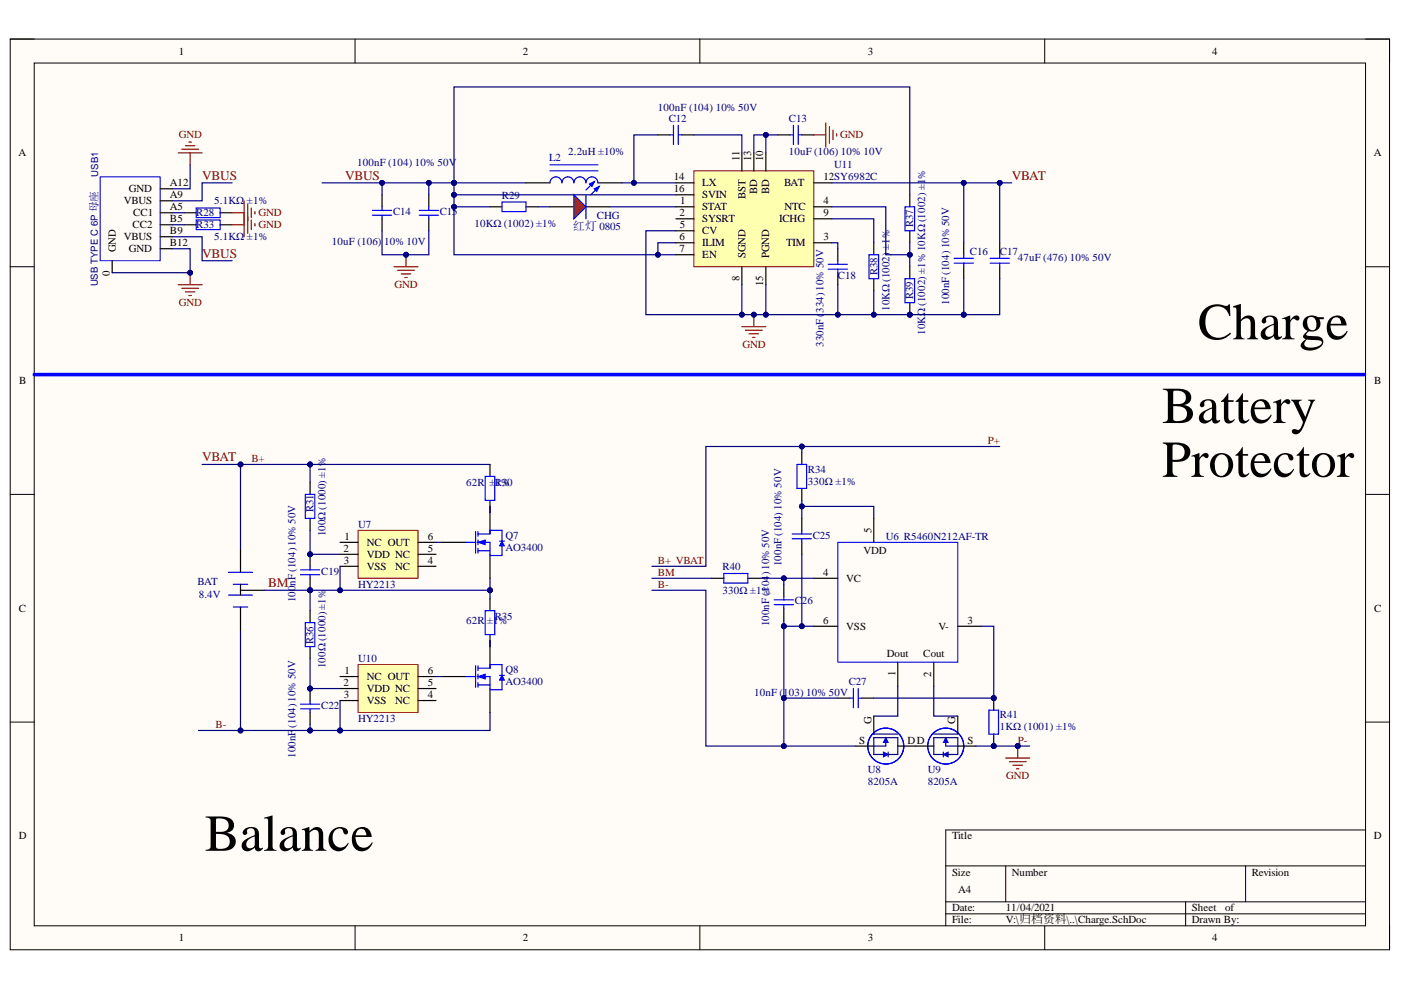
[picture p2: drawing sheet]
<svg xmlns="http://www.w3.org/2000/svg" width="297mm" height="210mm" viewBox="0 0 297 210" stroke-linecap="round" stroke-linejoin="round" font-family="sans-serif">
<defs><g id="words">
<g font-size="11">
<text x="254" y="71.9">Charge</text>
<text x="246.3" y="89.7">Battery</text>
<text x="246.3" y="101.1">Protector</text>
<text x="43.4" y="180.4">Balance</text>
</g>
<g font-size="2.8" fill="#800000">
<text x="42.9" y="38.1">VBUS</text>
<text x="73.2" y="38.1">VBUS</text>
<text x="214.5" y="38.1">VBAT</text>
<text x="42.9" y="54.6">VBUS</text>
<text x="42.9" y="97.8">VBAT</text>
<text x="56.8" y="124.5">BM</text>
</g>
<text font-size="2.5" fill="#000080" x="121.5" y="48.8">红灯 0805</text>
<g font-size="2.3">
<text x="37.9" y="11.6">1</text>
<text x="110.8" y="11.6">2</text>
<text x="184" y="11.6">3</text>
<text x="257" y="11.6">4</text>
<text x="3.9" y="33.1">A</text>
<text x="156.8" y="34.2" transform="rotate(-90 156.8 34.2)">11</text>
<text x="159.3" y="34.2" transform="rotate(-90 159.3 34.2)">13</text>
<text x="161.8" y="34.2" transform="rotate(-90 161.8 34.2)">10</text>
<text x="291.3" y="33.1">A</text>
<text x="27.3" y="40.8">GND</text>
<text x="36" y="39.5">A12</text>
<text x="142.9" y="38.2">14</text>
<text x="142.9" y="40.8">16</text>
<text x="148.9" y="39.5">LX</text>
<text x="160.6" y="41.1" transform="rotate(-90 160.6 41.1)">BD</text>
<text x="163.1" y="41.1" transform="rotate(-90 163.1 41.1)">BD</text>
<text x="166.2" y="39.5">BAT</text>
<text x="174.6" y="38.2">12SY6982C</text>
<text x="26.2" y="43.3">VBUS</text>
<text x="28.3" y="45.8">CC1</text>
<text x="36" y="47.1">B5</text>
<text x="36" y="42">A9</text>
<text x="36" y="44.6">A5</text>
<text x="144.1" y="45.8">2</text>
<text x="144.2" y="43.3">1</text>
<text x="148.9" y="44.6">STAT</text>
<text x="148.9" y="47.1">SYSRT</text>
<text x="148.9" y="42">SVIN</text>
<text x="158" y="42.2" transform="rotate(-90 158 42.2)">BST</text>
<text x="165.2" y="47.1">ICHG</text>
<text x="166.3" y="44.6">NTC</text>
<text x="174.6" y="43.3">4</text>
<text x="174.6" y="45.8">9</text>
<text x="24.5" y="53.5" transform="rotate(-90 24.5 53.5)">GND</text>
<text x="26.2" y="51">VBUS</text>
<text x="27.3" y="53.5">GND</text>
<text x="28.1" y="48.4">CC2</text>
<text x="36" y="49.7">B9</text>
<text x="36" y="52.2">B12</text>
<text x="144.1" y="51">6</text>
<text x="144.1" y="53.5">7</text>
<text x="144.2" y="48.4">5</text>
<text x="148.9" y="49.7">CV</text>
<text x="148.9" y="52.2">ILIM</text>
<text x="166.7" y="52.2">TIM</text>
<text x="174.6" y="51">3</text>
<text x="23.3" y="58.4" transform="rotate(-90 23.3 58.4)">0</text>
<text x="148.9" y="54.8">EN</text>
<text x="156.8" y="59.6" transform="rotate(-90 156.8 59.6)">8</text>
<text x="158" y="54.8" transform="rotate(-90 158 54.8)">SGND</text>
<text x="163.1" y="54.8" transform="rotate(-90 163.1 54.8)">PGND</text>
<text x="161.8" y="60.7" transform="rotate(-90 161.8 60.7)">15</text>
<text x="4.1" y="81.4">B</text>
<text x="291.4" y="81.4">B</text>
<text x="184.8" y="112.9" transform="rotate(-90 184.8 112.9)">5</text>
<text x="72.8" y="117">2</text>
<text x="72.9" y="119.5">3</text>
<text x="73" y="114.5">1</text>
<text x="77.7" y="115.7">NC OUT</text>
<text x="77.7" y="118.3">VDD NC</text>
<text x="90.7" y="119.5">4</text>
<text x="90.7" y="117">5</text>
<text x="90.7" y="114.5">6</text>
<text x="183.1" y="117.5">VDD</text>
<text x="77.7" y="120.8">VSS</text>
<text x="83.8" y="120.8">NC</text>
<text x="174.5" y="122.1">4</text>
<text x="179.4" y="123.3">VC</text>
<text x="4" y="129.7">C</text>
<text x="291.4" y="129.7">C</text>
<text x="174.5" y="132.2">6</text>
<text x="179.4" y="133.5">VSS</text>
<text x="199" y="133.5">V-</text>
<text x="205.1" y="132.2">3</text>
<text x="73" y="142.9">1</text>
<text x="90.7" y="142.9">6</text>
<text x="188.1" y="139.4">Dout</text>
<text x="189.8" y="143.3" transform="rotate(-90 189.8 143.3)">1</text>
<text x="195.8" y="139.4">Cout</text>
<text x="197.4" y="143.5" transform="rotate(-90 197.4 143.5)">2</text>
<text x="72.8" y="145.5">2</text>
<text x="72.9" y="148">3</text>
<text x="77.7" y="144.2">NC OUT</text>
<text x="77.7" y="146.7">VDD NC</text>
<text x="77.7" y="149.3">VSS</text>
<text x="83.8" y="149.3">NC</text>
<text x="90.7" y="148">4</text>
<text x="90.7" y="145.5">5</text>
<text x="184.8" y="153.6" transform="rotate(-90 184.8 153.6)">G</text>
<text x="202.5" y="153.6" transform="rotate(-90 202.5 153.6)">G</text>
<text x="182.1" y="157.7">S</text>
<text x="192.4" y="157.7">DD</text>
<text x="205.1" y="157.7">S</text>
<text x="4" y="177.9">D</text>
<text x="201.8" y="177.9">Title</text>
<text x="291.3" y="177.9">D</text>
<text x="201.8" y="185.6">Size</text>
<text x="214.5" y="185.6">Number</text>
<text x="265.4" y="185.6">Revision</text>
<text x="203.1" y="189.4">A4</text>
<text x="201.8" y="193.2">Date:</text>
<text x="201.8" y="195.8">File:</text>
<text x="213.3" y="193.2">11/04/2021</text>
<text x="213.3" y="195.8">V:\归档资料\..\Charge.SchDoc</text>
<text x="252.7" y="193.2">Sheet</text>
<text x="252.7" y="195.8">Drawn By:</text>
<text x="259.7" y="193.2">of</text>
<text x="37.9" y="199.6">1</text>
<text x="110.8" y="199.6">2</text>
<text x="184" y="199.6">3</text>
<text x="257" y="199.6">4</text>
</g>
<g font-size="2.3" fill="#000080">
<text x="139.5" y="23.5">100nF (104) 10% 50V</text>
<text x="141.8" y="25.8">C12</text>
<text x="167.2" y="25.8">C13</text>
<text x="75.7" y="35.2">100nF (104) 10% 50V</text>
<text x="116.4" y="34.2">L2</text>
<text x="120.5" y="32.9">2.2uH ±10%</text>
<text x="167.2" y="32.9">10uF (106) 10% 10V</text>
<text x="176.9" y="35.7">U11</text>
<text x="41.6" y="45.8">R28</text>
<text x="45.4" y="43.3">5.1KΩ</text>
<text x="52.4" y="43.3">±1%</text>
<text x="83.3" y="45.6">C14</text>
<text x="93.2" y="45.6">C15</text>
<text x="106.4" y="42.3">R29</text>
<text x="126.6" y="46.3">CHG</text>
<text x="41.6" y="48.4">R33</text>
<text x="45.4" y="51">5.1KΩ ±1%</text>
<text x="70.4" y="52">10uF (106)</text>
<text x="81.4" y="52">10% 10V</text>
<text x="100.6" y="48.1">10KΩ (1002) ±1%</text>
<text x="188.6" y="53" transform="rotate(-90 188.6 53)">±1%</text>
<text x="193.6" y="48.2" transform="rotate(-90 193.6 48.2)">R37</text>
<text x="177.7" y="59.1">C18</text>
<text x="186" y="58.3" transform="rotate(-90 186 58.3)">R38</text>
<text x="205.7" y="54">C16</text>
<text x="212" y="54">C17</text>
<text x="215.8" y="55.3">47uF (476) 10% 50V</text>
<text x="188.6" y="65.9" transform="rotate(-90 188.6 65.9)">10KΩ (1002)</text>
<text x="193.6" y="63.4" transform="rotate(-90 193.6 63.4)">R39</text>
<text x="201.3" y="64.7" transform="rotate(-90 201.3 64.7)">100nF (104) 10%50V</text>
<text x="174.6" y="66.4" transform="rotate(-90 174.6 66.4)">334) 10% 50V</text>
<text x="196.2" y="71" transform="rotate(-90 196.2 71)">10KΩ (1002) ±1% 10KΩ (1002) ±1%</text>
<text x="174.6" y="73.5" transform="rotate(-90 174.6 73.5)">330nF (</text>
<text x="171.3" y="100.3">R34</text>
<text x="98.8" y="103">62R</text>
<text x="103.8" y="103">±</text>
<text x="104.9" y="103">R30</text>
<text x="105.1" y="103">1%</text>
<text x="171.3" y="102.8">330Ω ±1%</text>
<text x="66.5" y="108.6" transform="rotate(-90 66.5 108.6)">R31</text>
<text x="69" y="113.7" transform="rotate(-90 69 113.7)">100Ω (1000) ±1%</text>
<text x="76" y="111.9">U7</text>
<text x="107.2" y="114.2">Q7</text>
<text x="107.2" y="116.7">AO3400</text>
<text x="172.3" y="114.2">C25</text>
<text x="187.8" y="114.5">U6 R5460N212AF-TR</text>
<text x="41.9" y="124.1">BAT</text>
<text x="68.1" y="121.8">C19</text>
<text x="76" y="124.6">HY2213</text>
<text x="153.2" y="120.8">R40</text>
<text x="153.2" y="125.9">330Ω ±1%</text>
<text x="163.1" y="122" transform="rotate(-90 163.1 122)">) 10%50V</text>
<text x="165.7" y="120" transform="rotate(-90 165.7 120)">100nF (104) 10% 50V</text>
<text x="42.1" y="126.9">8.4V</text>
<text x="62.7" y="127.7" transform="rotate(-90 62.7 127.7)">100nF (104) 10%50V</text>
<text x="104.9" y="131.4">R35</text>
<text x="168.5" y="128.2">C26</text>
<text x="66.5" y="136.6" transform="rotate(-90 66.5 136.6)">R36</text>
<text x="98.8" y="132.2">62R</text>
<text x="103.3" y="132.2">±1%</text>
<text x="163.1" y="132.8" transform="rotate(-90 163.1 132.8)">100nF (104</text>
<text x="69" y="141.7" transform="rotate(-90 69 141.7)">100Ω (1000) ±1%</text>
<text x="76" y="140.4">U10</text>
<text x="107.2" y="142.7">Q8</text>
<text x="107.2" y="145.2">AO3400</text>
<text x="159.9" y="147.5">10nF (103) 10% 50V</text>
<text x="179.9" y="145.2">C27</text>
<text x="62.7" y="154.3" transform="rotate(-90 62.7 154.3)">(104) 10% 50V</text>
<text x="68.1" y="150.3">C22</text>
<text x="76" y="153.1">HY2213</text>
<text x="212" y="152.3">R41</text>
<text x="212" y="154.9">1KΩ (1001) ±1%</text>
<text x="62.7" y="160.7" transform="rotate(-90 62.7 160.7)">100nF</text>
<text x="184" y="164">U8</text>
<text x="184" y="166.5">8205A</text>
<text x="196.7" y="164">U9</text>
<text x="196.7" y="166.5">8205A</text>
</g>
<g font-size="2.3" fill="#800000">
<text x="37.9" y="29.3">GND</text>
<text x="178.2" y="29.3">GND</text>
<text x="54.8" y="45.8">GND</text>
<text x="54.8" y="48.4">GND</text>
<text x="37.9" y="64.9">GND</text>
<text x="83.7" y="61.1">GND</text>
<text x="157.4" y="73.8">GND</text>
<text x="209.5" y="94.2">P+</text>
<text x="53.3" y="98">B+</text>
<text x="139.5" y="119.5">B+ VBAT</text>
<text x="139.5" y="122.1">BM</text>
<text x="139.5" y="124.6">B-</text>
<text x="45.7" y="154.4">B-</text>
<text x="215.8" y="157.7">P-</text>
<text x="213.4" y="165.3">GND</text>
</g>
<g font-size="2.1" fill="#000080">
<text x="20.8" y="37.5" transform="rotate(-90 20.8 37.5)">USB1</text>
<text x="20.7" y="60.7" transform="rotate(-90 20.7 60.7)">USB TYPE C 6P 母座</text>
</g>
</g></defs>
<path d="M2.2 8.3h292.4v193.1h-292.4z" fill-rule="evenodd" fill="#fffcf8"/>
<path d="M2.2 8.3h292.4v193.1h-292.4z" fill="none" stroke="#000" stroke-width=".21"/>
<path d="M7.3 13.4h282.2v182.9h-282.2z" fill-rule="evenodd" fill="#fffcf8"/>
<g fill="none" stroke="#000" stroke-width=".21">
<path d="M2.2 8.3h5.1M7.3 13.4h282.2v182.9h-282.2zM75.3 8.3v5.1M148.4 8.3v5.1M221.5 8.3v5.1M289.5 8.3h5.1v5.1M2.2 56.6h5.1M289.5 56.6h5.1M2.2 104.8h5.1M289.5 104.8h5.1M2.2 153.1h5.1M289.5 153.1h5.1"/>
<path d="M289.5 176h-89v20.3M75.3 196.3v5.1M148.4 196.3v5.1M200.5 183.6h89M200.5 191.2h89M200.5 193.8h89M213.2 183.6v7.6M221.5 196.3v5.1M251.4 191.2v5.1M264.1 183.6v7.6M294.6 196.3v5.1"/>
</g>
<path d="M75.9 112.4h12.7v10.2h-12.7z" fill-rule="evenodd" fill="#ffffb0"/>
<path d="M75.9 112.4h12.7v10.2h-12.7z" fill="none" stroke="#800000" stroke-width=".21"/>
<path d="M72.1 115h3.8M72.1 117.5h3.8M88.6 115h3.8M88.6 117.5h3.8M93.7 115h5.1M103.9 107.4v5M103.9 117.5v5.1M72.1 120.1h3.8M88.6 120.1h3.8" fill="none" stroke="#000" stroke-width=".25"/>
<path d="M98.8 115h2M100.8 112.7v4.6M101.3 113.2h2.6M101.3 115h2.6v2.5M101.3 116.8h2.6M101.3 112.7v1M101.3 114.5v1M101.3 116.3v1" fill="none" stroke="#00f" stroke-width=".25"/>
<path d="M101.3 115l1.6-.5v1z" fill="#00f"/>
<path d="M101.3 115l1.6-.5v1z" fill="none" stroke="#00f" stroke-width=".21"/>
<path d="M103.9 112.4v.8" fill="none" stroke="#00f" stroke-width=".25"/>
<path d="M106.4 114.7l.5 1.1h-1z" fill="#00f"/>
<path d="M106.4 114.7l.5 1.1h-1z" fill="none" stroke="#00f" stroke-width=".21"/>
<path d="M102.9 101h2v5.1h-2zM103.9 112.4h2.5v2.3M105.9 114.7h1M106.4 115.8v2h-2.5" fill="none" stroke="#00f" stroke-width=".25"/>
<path d="M103.9 98.5v2.5M103.9 106.1v2.5" fill="none" stroke="#000" stroke-width=".25"/>
<circle cx="65.7" cy="125.2" r=".51" fill="#000080"/>
<circle cx="65.7" cy="125.2" r=".51" fill="none" stroke="#000080" stroke-width=".21"/>
<circle cx="65.7" cy="117.5" r=".51" fill="#000080"/>
<circle cx="65.7" cy="117.5" r=".51" fill="none" stroke="#000080" stroke-width=".21"/>
<path d="M65.7 122.6v2.6" fill="none" stroke="#000" stroke-width=".25"/>
<circle cx="65.7" cy="125.2" r=".51" fill="#000080"/>
<circle cx="65.7" cy="125.2" r=".51" fill="none" stroke="#000080" stroke-width=".21"/>
<path d="M65.7 117.5v2.6" fill="none" stroke="#000" stroke-width=".25"/>
<circle cx="65.7" cy="117.5" r=".51" fill="#000080"/>
<circle cx="65.7" cy="117.5" r=".51" fill="none" stroke="#000080" stroke-width=".21"/>
<path d="M64.7 104.8h2.1v5.1h-2.1zM63.7 120.8h4.1M63.7 121.9h4.1M65.7 120.1v.7M65.7 121.9v.7" fill="none" stroke="#00f" stroke-width=".25"/>
<path d="M65.7 102.3v2.5M65.7 109.9v2.5" fill="none" stroke="#000" stroke-width=".25"/>
<path d="M75.9 140.9h12.7v10.2h-12.7z" fill-rule="evenodd" fill="#ffffb0"/>
<path d="M75.9 140.9h12.7v10.2h-12.7z" fill="none" stroke="#800000" stroke-width=".21"/>
<path d="M103.9 135.8v5.1M72.1 143.4h3.8M72.1 146h3.8M72.1 148.5h3.8M88.6 143.4h3.8M88.6 146h3.8M88.6 148.5h3.8M93.7 143.4h5.1M103.9 146v5.1" fill="none" stroke="#000" stroke-width=".25"/>
<path d="M98.8 143.4h2M100.8 141.2v4.5M101.3 141.7h2.6M101.3 143.4h2.6v2.6M101.3 145.2h2.6M101.3 141.2v1M101.3 142.9v1.1M101.3 144.7v1" fill="none" stroke="#00f" stroke-width=".25"/>
<path d="M101.3 143.4l1.6-.5v1.1z" fill="#00f"/>
<path d="M101.3 143.4l1.6-.5v1.1z" fill="none" stroke="#00f" stroke-width=".21"/>
<path d="M103.9 140.9v.8" fill="none" stroke="#00f" stroke-width=".25"/>
<path d="M106.4 143.2l.5 1h-1z" fill="#00f"/>
<path d="M106.4 143.2l.5 1h-1z" fill="none" stroke="#00f" stroke-width=".21"/>
<path d="M102.9 129.5h2v5.1h-2zM103.9 140.9h2.5v2.3M105.9 143.2h1M106.4 144.2v2h-2.5" fill="none" stroke="#00f" stroke-width=".25"/>
<path d="M103.9 126.9v2.6M103.9 134.6v2.5" fill="none" stroke="#000" stroke-width=".25"/>
<circle cx="65.7" cy="146" r=".51" fill="#000080"/>
<circle cx="65.7" cy="146" r=".51" fill="none" stroke="#000080" stroke-width=".21"/>
<path d="M65.7 146v2.5M65.7 151.1v2.5" fill="none" stroke="#000" stroke-width=".25"/>
<circle cx="65.7" cy="146" r=".51" fill="#000080"/>
<circle cx="65.7" cy="146" r=".51" fill="none" stroke="#000080" stroke-width=".21"/>
<path d="M48.5 121.3h5M48.5 126.2h5M49.5 123.9h3M49.5 128.7h3M64.7 132h2.1v5.1h-2.1zM63.7 149.3h4.1M63.7 150.3h4.1M65.7 148.5v.8M65.7 150.3v.8" fill="none" stroke="#00f" stroke-width=".25"/>
<path d="M51 116.3v5M51 123.9v2.3M51 128.7v5.1M51 125.2h5.1M65.7 129.5v2.5M65.7 137.1v2.5" fill="none" stroke="#000" stroke-width=".25"/>
<path d="M147.1 36.2h25.4v20.4h-25.4z" fill-rule="evenodd" fill="#ffffb0"/>
<path d="M147.1 36.2h25.4v20.4h-25.4z" fill="none" stroke="#800000" stroke-width=".21"/>
<g fill="none" stroke="#000" stroke-width=".25">
<path d="M111.5 38.8h5.1M126.8 38.8h5.1M143.3 38.8h3.8M157.3 32.4v3.8M159.8 32.4v3.8M162.4 32.4v3.8M172.5 38.8h3.9M103.9 43.8h2.5M111.5 43.8h2.6M116.6 43.8h5.1M124.2 43.8h5.1M143.3 43.8h3.8"/>
<path d="M143.3 46.4h3.8M143.3 51.5h3.8M143.3 48.9h3.8M143.3 54h3.8M143.3 41.3h3.8M157.3 56.6v3.8M162.4 56.6v3.8M172.5 43.8h3.9M172.5 46.4h3.9M172.5 51.5h3.9"/>
</g>
<path d="M116.6 38.8a1.27 1.27 0 0 1 1.3-1.3 1.27 1.27 0 0 1 1.2 1.3 1.27 1.27 0 0 1 1.3-1.3 1.27 1.27 0 0 1 1.3 1.3 1.27 1.27 0 0 1 1.3-1.3 1.27 1.27 0 0 1 1.2 1.3 1.27 1.27 0 0 1 1.3-1.3 1.27 1.27 0 0 1 1.3 1.3M116.6 36.2h10.2M116.6 35h10.2M106.4 42.8h5.1v2.1h-5.1z" fill="none" stroke="#00f" stroke-width=".25"/>
<path d="M121.7 41.3l2.5 2.5-2.5 2.6z" fill="#f00"/>
<path d="M126 38.5l-1.8 1.8M127 39.5l-1.8 1.8M121.7 41.3l2.5 2.5-2.5 2.6z" fill="none" stroke="#00f" stroke-width=".25"/>
<path d="M126 40l1-.5-.5 1z" fill="#00f"/>
<path d="M126 40l1-.5-.5 1z" fill="none" stroke="#00f" stroke-width=".25"/>
<path d="M125 39l1-.5-.5 1z" fill="#00f"/>
<g fill="none" stroke="#00f" stroke-width=".25">
<path d="M125 39l1-.5-.5 1zM142 28.6h.8M142.8 26.6v4M143.8 26.6v4M143.8 28.6h.8M88.9 44.6h4.1M88.9 45.6h4.1M90.9 43.8v.8M90.9 45.6v.8M124.2 41.3v5.1M175.6 56h4.1M175.6 57.1h4.1"/>
<path d="M177.6 55.3v.7M177.6 57.1v.7M191.9 43.8h2v5.1h-2z"/>
</g>
<path d="M139.5 28.6h2.5M144.6 28.6h2.5M90.9 41.3v2.5M90.9 46.4v2.5M177.6 52.7v2.6M177.6 57.8v2.6M192.9 41.3v2.5M192.9 48.9v2.6" fill="none" stroke="#000" stroke-width=".25"/>
<circle cx="192.9" cy="66.7" r=".51" fill="#000080"/>
<circle cx="192.9" cy="66.7" r=".51" fill="none" stroke="#000080" stroke-width=".21"/>
<path d="M192.9 56.6v2.5M192.9 64.2v2.5" fill="none" stroke="#000" stroke-width=".25"/>
<circle cx="192.9" cy="66.7" r=".51" fill="#000080"/>
<circle cx="192.9" cy="66.7" r=".51" fill="none" stroke="#000080" stroke-width=".21"/>
<path d="M184.2 54h2.1v5.1h-2.1zM191.9 59.1h2v5.1h-2zM202.3 54.8h4.1M202.3 55.8h4.1M204.3 54v.8M204.3 55.8v.8M209.9 54.8h4.1M209.9 55.8h4.1M212 54v.8M212 55.8v.8" fill="none" stroke="#00f" stroke-width=".25"/>
<path d="M185.3 51.5v2.5M185.3 59.1v2.5M204.3 51.5v2.5M204.3 56.6v2.5M212 51.5v2.5M212 56.6v2.5" fill="none" stroke="#000" stroke-width=".25"/>
<path d="M157.3 69.3h5.1M158 70h3.6M158.8 70.8h2M159.6 71.5h.5M159.8 66.7v2.6" fill="none" stroke="#800000" stroke-width=".25"/>
<circle cx="159.8" cy="66.7" r=".51" fill="#000080"/>
<circle cx="159.8" cy="66.7" r=".51" fill="none" stroke="#000080" stroke-width=".21"/>
<path d="M83.5 56.6h5.1M84.3 57.3h3.6M85.1 58.1h2M85.8 58.8h.5M86.1 54v2.6" fill="none" stroke="#800000" stroke-width=".25"/>
<circle cx="86.1" cy="54" r=".51" fill="#000080"/>
<circle cx="86.1" cy="54" r=".51" fill="none" stroke="#000080" stroke-width=".21"/>
<g fill="none" stroke="#800000" stroke-width=".25">
<path d="M37.8 32.4h5.1M38.5 31.6h3.6M39.3 30.9h2M40.1 30.1h.5M40.3 32.4v2.6M172.5 28.6h2.6M175.1 26.1v5M175.9 26.8v3.6M176.6 27.6v2M177.4 28.3v.6M40.3 57.8v2.6M37.8 60.4h5.1"/>
<path d="M38.5 61.1h3.6M39.3 61.9h2M40.1 62.6h.5"/>
</g>
<path d="M164.9 28.6h2.6M170 28.6h2.5M81 41.3v2.5M81 46.4v2.5" fill="none" stroke="#000" stroke-width=".25"/>
<path d="M167.5 28.6h.7M168.2 26.6v4M169.2 26.6v4M169.2 28.6h.8M79 44.6h4M79 45.6h4M81 43.8v.8M81 45.6v.8" fill="none" stroke="#00f" stroke-width=".25"/>
<path d="M7.3 79.4h282" fill="none" stroke="#00f" stroke-width=".76"/>
<circle cx="40.3" cy="57.8" r=".51" fill="#000080"/>
<circle cx="40.3" cy="57.8" r=".51" fill="none" stroke="#000080" stroke-width=".21"/>
<path d="M39 45.1h2.6M39 47.7h2.6M46.7 45.1h2.5M46.7 47.7h2.5M170 95.9v2.6M170 103.6v2.5M170 109.9v2.5M170 115v2.5M150.9 122.6h2.6M158.6 122.6h2.5M166.2 123.9v2.5M166.2 129v2.5" fill="none" stroke="#000" stroke-width=".25"/>
<path d="M41.6 44.1h5.1v2h-5.1zM41.6 46.6h5.1v2.1h-5.1zM169 98.5h2v5.1h-2zM168 113.2h4M168 114.2h4M170 112.4v.8M170 114.2v.8M153.5 121.6h5.1v2h-5.1zM164.2 127.2h4M164.2 128.2h4M166.2 126.4v.8M166.2 128.2v.8" fill="none" stroke="#00f" stroke-width=".25"/>
<path d="M49.2 47.7h2.6M49.2 45.1h2.6M51.8 42.6v7.6M52.5 43.3v6.1M53.3 44.1v2M53.3 46.6v2.1M54 44.9v.5M54 47.4v.5" fill="none" stroke="#800000" stroke-width=".25"/>
<circle cx="210.7" cy="148" r=".51" fill="#000080"/>
<circle cx="210.7" cy="148" r=".51" fill="none" stroke="#000080" stroke-width=".21"/>
<circle cx="210.7" cy="158.2" r=".51" fill="#000080"/>
<circle cx="210.7" cy="158.2" r=".51" fill="none" stroke="#000080" stroke-width=".21"/>
<path d="M210.7 148v2.6" fill="none" stroke="#000" stroke-width=".25"/>
<circle cx="210.7" cy="148" r=".51" fill="#000080"/>
<circle cx="210.7" cy="148" r=".51" fill="none" stroke="#000080" stroke-width=".21"/>
<path d="M210.7 155.6v2.6" fill="none" stroke="#000" stroke-width=".25"/>
<circle cx="210.7" cy="158.2" r=".51" fill="#000080"/>
<circle cx="210.7" cy="158.2" r=".51" fill="none" stroke="#000080" stroke-width=".21"/>
<path d="M180.2 148h.7M180.9 146v4.1M182 146v4.1M182 148h.7M209.7 150.6h2v5h-2z" fill="none" stroke="#00f" stroke-width=".25"/>
<path d="M177.6 148h2.6M182.7 148h2.6" fill="none" stroke="#000" stroke-width=".25"/>
<circle cx="215.8" cy="158.2" r=".51" fill="#000080"/>
<circle cx="215.8" cy="158.2" r=".51" fill="none" stroke="#000080" stroke-width=".21"/>
<path d="M215.8 158.2v2.5M213.2 160.7h5.1M214 161.5h3.6M214.8 162.2h2M215.5 163h.5" fill="none" stroke="#800000" stroke-width=".25"/>
<circle cx="215.8" cy="158.2" r=".51" fill="#000080"/>
<circle cx="215.8" cy="158.2" r=".51" fill="none" stroke="#000080" stroke-width=".21"/>
<path d="M21.2 37.5h12.8v17.8h-12.8zM177.6 115h25.5v25.4h-25.5z" fill="none" stroke="#00f" stroke-width=".21"/>
<g fill="none" stroke="#000" stroke-width=".25">
<path d="M23.8 55.3v2.5M34 47.7h2.5M34 50.2h2.5M34 52.7h2.5M34 40h2.5M34 42.6h2.5M34 45.1h2.5M185.3 109.9v5.1M172.5 132.8h5.1M172.5 122.6h5.1M203.1 132.8h5.1M190.3 140.4v5.1"/>
<path d="M198 140.4v5.1"/>
</g>
<circle cx="187.8" cy="158.2" r="3.8" fill="none" stroke="#00f" stroke-width=".25"/>
<path d="M187.8 156.4v1.8h-2.5v-1.8h5v1.8" fill="none" stroke="#11037f" stroke-width=".25"/>
<path d="M187.8 156.4l.5 1h-1z" fill="#0000bf"/>
<path d="M187.8 156.4l.5 1h-1z" fill="none" stroke="#0000bf" stroke-width=".21"/>
<path d="M185.3 155.6h5M185.3 158.2v1.8h5v-1.8" fill="none" stroke="#11037f" stroke-width=".25"/>
<path d="M181.5 158.2h3.8M185.3 151.8v3.8M190.3 158.2h3.9" fill="none" stroke="#000" stroke-width=".25"/>
<path d="M187.3 159.5l1 .5-1 .5z" fill="#0000bf"/>
<path d="M187.3 159.5l1 .5-1 .5z" fill="none" stroke="#0000bf" stroke-width=".21"/>
<path d="M188.3 159.5v1M200.5 156.4v1.8h2.6v-1.8h-5.1v1.8" fill="none" stroke="#11037f" stroke-width=".25"/>
<circle cx="200.5" cy="158.2" r="3.8" fill="none" stroke="#00f" stroke-width=".25"/>
<path d="M200.5 156.4l.5 1h-1z" fill="#0000bf"/>
<path d="M200.5 156.4l.5 1h-1z" fill="none" stroke="#0000bf" stroke-width=".21"/>
<path d="M198 155.6h5.1M198 158.2v1.8h5.1v-1.8" fill="none" stroke="#11037f" stroke-width=".25"/>
<path d="M194.2 158.2h3.8M203.1 151.8v3.8M203.1 158.2h3.8" fill="none" stroke="#000" stroke-width=".25"/>
<path d="M200 160l1-.5v1z" fill="#0000bf"/>
<path d="M200 160l1-.5v1z" fill="none" stroke="#0000bf" stroke-width=".21"/>
<path d="M200 159.5v1" fill="none" stroke="#11037f" stroke-width=".25"/>
<path d="M212 38.8v12.7" fill="none" stroke="#000080" stroke-width=".25"/>
<circle cx="212" cy="38.8" r=".51" fill="#000080"/>
<circle cx="212" cy="38.8" r=".51" fill="none" stroke="#000080" stroke-width=".21"/>
<path d="M36.5 52.7h3.8v5.1h-16.5" fill="none" stroke="#000080" stroke-width=".25"/>
<circle cx="40.3" cy="57.8" r=".51" fill="#000080"/>
<circle cx="40.3" cy="57.8" r=".51" fill="none" stroke="#000080" stroke-width=".21"/>
<path d="M40.3 35v5h-3.8M49.2 38.8h-6.3v3.8h-6.4M36.5 50.2h6.4v5.1h6.3M36.5 47.7h2.5M36.5 45.1h2.5M42.1 154.9h23.6" fill="none" stroke="#000080" stroke-width=".25"/>
<circle cx="51" cy="154.9" r=".51" fill="#000080"/>
<circle cx="51" cy="154.9" r=".51" fill="none" stroke="#000080" stroke-width=".21"/>
<circle cx="65.7" cy="154.9" r=".51" fill="#000080"/>
<circle cx="65.7" cy="154.9" r=".51" fill="none" stroke="#000080" stroke-width=".21"/>
<path d="M42.9 98.5h22.8" fill="none" stroke="#000080" stroke-width=".25"/>
<circle cx="51" cy="98.5" r=".51" fill="#000080"/>
<circle cx="51" cy="98.5" r=".51" fill="none" stroke="#000080" stroke-width=".21"/>
<circle cx="65.7" cy="98.5" r=".51" fill="#000080"/>
<circle cx="65.7" cy="98.5" r=".51" fill="none" stroke="#000080" stroke-width=".21"/>
<path d="M72.1 120.1v5.1h-16" fill="none" stroke="#000080" stroke-width=".25"/>
<circle cx="65.7" cy="125.2" r=".51" fill="#000080"/>
<circle cx="65.7" cy="125.2" r=".51" fill="none" stroke="#000080" stroke-width=".21"/>
<circle cx="72.1" cy="125.2" r=".51" fill="#000080"/>
<circle cx="72.1" cy="125.2" r=".51" fill="none" stroke="#000080" stroke-width=".21"/>
<path d="M65.7 154.9h6.4" fill="none" stroke="#000080" stroke-width=".25"/>
<circle cx="65.7" cy="154.9" r=".51" fill="#000080"/>
<circle cx="65.7" cy="154.9" r=".51" fill="none" stroke="#000080" stroke-width=".21"/>
<circle cx="72.1" cy="154.9" r=".51" fill="#000080"/>
<circle cx="72.1" cy="154.9" r=".51" fill="none" stroke="#000080" stroke-width=".21"/>
<path d="M65.7 139.6v6.4h6.4" fill="none" stroke="#000080" stroke-width=".25"/>
<circle cx="65.7" cy="146" r=".51" fill="#000080"/>
<circle cx="65.7" cy="146" r=".51" fill="none" stroke="#000080" stroke-width=".21"/>
<path d="M65.7 112.4v5.1h6.4" fill="none" stroke="#000080" stroke-width=".25"/>
<circle cx="65.7" cy="117.5" r=".51" fill="#000080"/>
<circle cx="65.7" cy="117.5" r=".51" fill="none" stroke="#000080" stroke-width=".21"/>
<path d="M65.7 98.5h38.2" fill="none" stroke="#000080" stroke-width=".25"/>
<circle cx="65.7" cy="98.5" r=".51" fill="#000080"/>
<circle cx="65.7" cy="98.5" r=".51" fill="none" stroke="#000080" stroke-width=".21"/>
<path d="M68.3 38.8h12.7" fill="none" stroke="#000080" stroke-width=".25"/>
<circle cx="81" cy="38.8" r=".51" fill="#000080"/>
<circle cx="81" cy="38.8" r=".51" fill="none" stroke="#000080" stroke-width=".21"/>
<path d="M103.9 151.1v3.8h-31.8" fill="none" stroke="#000080" stroke-width=".25"/>
<circle cx="72.1" cy="154.9" r=".51" fill="#000080"/>
<circle cx="72.1" cy="154.9" r=".51" fill="none" stroke="#000080" stroke-width=".21"/>
<path d="M72.1 125.2h31.8" fill="none" stroke="#000080" stroke-width=".25"/>
<circle cx="72.1" cy="125.2" r=".51" fill="#000080"/>
<circle cx="72.1" cy="125.2" r=".51" fill="none" stroke="#000080" stroke-width=".21"/>
<circle cx="103.9" cy="125.2" r=".51" fill="#000080"/>
<circle cx="103.9" cy="125.2" r=".51" fill="none" stroke="#000080" stroke-width=".21"/>
<path d="M81 48.9v5.1h9.9v-5.1" fill="none" stroke="#000080" stroke-width=".25"/>
<circle cx="86.1" cy="54" r=".51" fill="#000080"/>
<circle cx="86.1" cy="54" r=".51" fill="none" stroke="#000080" stroke-width=".21"/>
<path d="M90.9 38.8h-9.9v2.5" fill="none" stroke="#000080" stroke-width=".25"/>
<circle cx="90.9" cy="38.8" r=".51" fill="#000080"/>
<circle cx="90.9" cy="38.8" r=".51" fill="none" stroke="#000080" stroke-width=".21"/>
<circle cx="81" cy="38.8" r=".51" fill="#000080"/>
<circle cx="81" cy="38.8" r=".51" fill="none" stroke="#000080" stroke-width=".21"/>
<path d="M96.3 38.8h-5.4v2.5" fill="none" stroke="#000080" stroke-width=".25"/>
<circle cx="90.9" cy="38.8" r=".51" fill="#000080"/>
<circle cx="90.9" cy="38.8" r=".51" fill="none" stroke="#000080" stroke-width=".21"/>
<circle cx="96.3" cy="38.8" r=".51" fill="#000080"/>
<circle cx="96.3" cy="38.8" r=".51" fill="none" stroke="#000080" stroke-width=".21"/>
<path d="M103.9 43.8h-7.6v10.2h47M92.4 115h1.3M92.4 143.4h1.3" fill="none" stroke="#000080" stroke-width=".25"/>
<circle cx="139.5" cy="54" r=".51" fill="#000080"/>
<circle cx="139.5" cy="54" r=".51" fill="none" stroke="#000080" stroke-width=".21"/>
<circle cx="96.3" cy="43.8" r=".51" fill="#000080"/>
<circle cx="96.3" cy="43.8" r=".51" fill="none" stroke="#000080" stroke-width=".21"/>
<path d="M143.3 41.3h-47v2.5" fill="none" stroke="#000080" stroke-width=".25"/>
<circle cx="96.3" cy="41.3" r=".51" fill="#000080"/>
<circle cx="96.3" cy="41.3" r=".51" fill="none" stroke="#000080" stroke-width=".21"/>
<circle cx="96.3" cy="43.8" r=".51" fill="#000080"/>
<circle cx="96.3" cy="43.8" r=".51" fill="none" stroke="#000080" stroke-width=".21"/>
<path d="M96.3 38.8h15.2" fill="none" stroke="#000080" stroke-width=".25"/>
<circle cx="96.3" cy="38.8" r=".51" fill="#000080"/>
<circle cx="96.3" cy="38.8" r=".51" fill="none" stroke="#000080" stroke-width=".21"/>
<path d="M96.3 38.8v-20.4h96.6v22.9" fill="none" stroke="#000080" stroke-width=".25"/>
<circle cx="96.3" cy="38.8" r=".51" fill="#000080"/>
<circle cx="96.3" cy="38.8" r=".51" fill="none" stroke="#000080" stroke-width=".21"/>
<path d="M131.9 38.8h11.4M114.1 43.8h2.5M129.3 43.8h14" fill="none" stroke="#000080" stroke-width=".25"/>
<circle cx="134.4" cy="38.8" r=".51" fill="#000080"/>
<circle cx="134.4" cy="38.8" r=".51" fill="none" stroke="#000080" stroke-width=".21"/>
<path d="M139.5 28.6h-5.1v10.2" fill="none" stroke="#000080" stroke-width=".25"/>
<circle cx="134.4" cy="38.8" r=".51" fill="#000080"/>
<circle cx="134.4" cy="38.8" r=".51" fill="none" stroke="#000080" stroke-width=".21"/>
<path d="M143.3 48.9h-6.4v17.8h20.4" fill="none" stroke="#000080" stroke-width=".25"/>
<circle cx="157.3" cy="66.7" r=".51" fill="#000080"/>
<circle cx="157.3" cy="66.7" r=".51" fill="none" stroke="#000080" stroke-width=".21"/>
<path d="M138.2 125.2h11.5v33h16.5" fill="none" stroke="#000080" stroke-width=".25"/>
<circle cx="166.2" cy="158.2" r=".51" fill="#000080"/>
<circle cx="166.2" cy="158.2" r=".51" fill="none" stroke="#000080" stroke-width=".21"/>
<path d="M212 94.7h-62.3v25.4h-11.5M138.2 122.6h12.7" fill="none" stroke="#000080" stroke-width=".25"/>
<circle cx="170" cy="94.7" r=".51" fill="#000080"/>
<circle cx="170" cy="94.7" r=".51" fill="none" stroke="#000080" stroke-width=".21"/>
<path d="M143.3 51.5h-3.8v2.5" fill="none" stroke="#000080" stroke-width=".25"/>
<circle cx="139.5" cy="54" r=".51" fill="#000080"/>
<circle cx="139.5" cy="54" r=".51" fill="none" stroke="#000080" stroke-width=".21"/>
<path d="M147.1 28.6h10.2v3.8M157.3 60.4v6.3h5.1v-6.3" fill="none" stroke="#000080" stroke-width=".25"/>
<circle cx="157.3" cy="66.7" r=".51" fill="#000080"/>
<circle cx="157.3" cy="66.7" r=".51" fill="none" stroke="#000080" stroke-width=".21"/>
<circle cx="159.8" cy="66.7" r=".51" fill="#000080"/>
<circle cx="159.8" cy="66.7" r=".51" fill="none" stroke="#000080" stroke-width=".21"/>
<circle cx="162.4" cy="66.7" r=".51" fill="#000080"/>
<circle cx="162.4" cy="66.7" r=".51" fill="none" stroke="#000080" stroke-width=".21"/>
<path d="M164.9 28.6h-5.1v3.8" fill="none" stroke="#000080" stroke-width=".25"/>
<circle cx="162.4" cy="28.6" r=".51" fill="#000080"/>
<circle cx="162.4" cy="28.6" r=".51" fill="none" stroke="#000080" stroke-width=".21"/>
<path d="M161.1 122.6h11.4" fill="none" stroke="#000080" stroke-width=".25"/>
<circle cx="166.2" cy="122.6" r=".51" fill="#000080"/>
<circle cx="166.2" cy="122.6" r=".51" fill="none" stroke="#000080" stroke-width=".21"/>
<path d="M162.4 66.7h41.9" fill="none" stroke="#000080" stroke-width=".25"/>
<circle cx="162.4" cy="66.7" r=".51" fill="#000080"/>
<circle cx="162.4" cy="66.7" r=".51" fill="none" stroke="#000080" stroke-width=".21"/>
<circle cx="177.6" cy="66.7" r=".51" fill="#000080"/>
<circle cx="177.6" cy="66.7" r=".51" fill="none" stroke="#000080" stroke-width=".21"/>
<circle cx="185.3" cy="66.7" r=".51" fill="#000080"/>
<circle cx="185.3" cy="66.7" r=".51" fill="none" stroke="#000080" stroke-width=".21"/>
<circle cx="192.9" cy="66.7" r=".51" fill="#000080"/>
<circle cx="192.9" cy="66.7" r=".51" fill="none" stroke="#000080" stroke-width=".21"/>
<circle cx="204.3" cy="66.7" r=".51" fill="#000080"/>
<circle cx="204.3" cy="66.7" r=".51" fill="none" stroke="#000080" stroke-width=".21"/>
<path d="M166.2 148v10.2h15.3" fill="none" stroke="#000080" stroke-width=".25"/>
<circle cx="166.2" cy="158.2" r=".51" fill="#000080"/>
<circle cx="166.2" cy="158.2" r=".51" fill="none" stroke="#000080" stroke-width=".21"/>
<circle cx="166.2" cy="148" r=".51" fill="#000080"/>
<circle cx="166.2" cy="148" r=".51" fill="none" stroke="#000080" stroke-width=".21"/>
<path d="M166.2 132.8v15.2h11.4" fill="none" stroke="#000080" stroke-width=".25"/>
<circle cx="166.2" cy="148" r=".51" fill="#000080"/>
<circle cx="166.2" cy="148" r=".51" fill="none" stroke="#000080" stroke-width=".21"/>
<circle cx="166.2" cy="132.8" r=".51" fill="#000080"/>
<circle cx="166.2" cy="132.8" r=".51" fill="none" stroke="#000080" stroke-width=".21"/>
<path d="M166.2 132.8h6.3" fill="none" stroke="#000080" stroke-width=".25"/>
<circle cx="166.2" cy="132.8" r=".51" fill="#000080"/>
<circle cx="166.2" cy="132.8" r=".51" fill="none" stroke="#000080" stroke-width=".21"/>
<circle cx="170" cy="132.8" r=".51" fill="#000080"/>
<circle cx="170" cy="132.8" r=".51" fill="none" stroke="#000080" stroke-width=".21"/>
<path d="M170 106.1v1.3h15.3v2.5" fill="none" stroke="#000080" stroke-width=".25"/>
<circle cx="170" cy="107.4" r=".51" fill="#000080"/>
<circle cx="170" cy="107.4" r=".51" fill="none" stroke="#000080" stroke-width=".21"/>
<path d="M176.4 51.5h1.2v1.2M176.4 46.4h8.9v5.1M176.4 43.8h11.4v10.2h5.1v-2.5" fill="none" stroke="#000080" stroke-width=".25"/>
<circle cx="192.9" cy="54" r=".51" fill="#000080"/>
<circle cx="192.9" cy="54" r=".51" fill="none" stroke="#000080" stroke-width=".21"/>
<path d="M176.4 38.8h38.1" fill="none" stroke="#000080" stroke-width=".25"/>
<circle cx="204.3" cy="38.8" r=".51" fill="#000080"/>
<circle cx="204.3" cy="38.8" r=".51" fill="none" stroke="#000080" stroke-width=".21"/>
<circle cx="212" cy="38.8" r=".51" fill="#000080"/>
<circle cx="212" cy="38.8" r=".51" fill="none" stroke="#000080" stroke-width=".21"/>
<path d="M208.2 132.8h2.5v15.2h-25.4M190.3 145.5v6.3h-5" fill="none" stroke="#000080" stroke-width=".25"/>
<circle cx="210.7" cy="148" r=".51" fill="#000080"/>
<circle cx="210.7" cy="148" r=".51" fill="none" stroke="#000080" stroke-width=".21"/>
<path d="M212 59.1v7.6h-7.7M198 145.5v6.3h5.1" fill="none" stroke="#000080" stroke-width=".25"/>
<circle cx="204.3" cy="66.7" r=".51" fill="#000080"/>
<circle cx="204.3" cy="66.7" r=".51" fill="none" stroke="#000080" stroke-width=".21"/>
<path d="M206.9 158.2h11.4" fill="none" stroke="#000080" stroke-width=".25"/>
<circle cx="210.7" cy="158.2" r=".51" fill="#000080"/>
<circle cx="210.7" cy="158.2" r=".51" fill="none" stroke="#000080" stroke-width=".21"/>
<circle cx="215.8" cy="158.2" r=".51" fill="#000080"/>
<circle cx="215.8" cy="158.2" r=".51" fill="none" stroke="#000080" stroke-width=".21"/>
<path d="M51 133.8v21.1" fill="none" stroke="#000080" stroke-width=".25"/>
<circle cx="51" cy="154.9" r=".51" fill="#000080"/>
<circle cx="51" cy="154.9" r=".51" fill="none" stroke="#000080" stroke-width=".21"/>
<path d="M51 98.5v17.8" fill="none" stroke="#000080" stroke-width=".25"/>
<circle cx="51" cy="98.5" r=".51" fill="#000080"/>
<circle cx="51" cy="98.5" r=".51" fill="none" stroke="#000080" stroke-width=".21"/>
<path d="M65.7 153.6v1.3" fill="none" stroke="#000080" stroke-width=".25"/>
<circle cx="65.7" cy="154.9" r=".51" fill="#000080"/>
<circle cx="65.7" cy="154.9" r=".51" fill="none" stroke="#000080" stroke-width=".21"/>
<path d="M65.7 125.2v4.3" fill="none" stroke="#000080" stroke-width=".25"/>
<circle cx="65.7" cy="125.2" r=".51" fill="#000080"/>
<circle cx="65.7" cy="125.2" r=".51" fill="none" stroke="#000080" stroke-width=".21"/>
<path d="M65.7 98.5v3.8" fill="none" stroke="#000080" stroke-width=".25"/>
<circle cx="65.7" cy="98.5" r=".51" fill="#000080"/>
<circle cx="65.7" cy="98.5" r=".51" fill="none" stroke="#000080" stroke-width=".21"/>
<path d="M72.1 148.5v6.4" fill="none" stroke="#000080" stroke-width=".25"/>
<circle cx="72.1" cy="154.9" r=".51" fill="#000080"/>
<circle cx="72.1" cy="154.9" r=".51" fill="none" stroke="#000080" stroke-width=".21"/>
<path d="M96.3 38.8v2.5" fill="none" stroke="#000080" stroke-width=".25"/>
<circle cx="96.3" cy="41.3" r=".51" fill="#000080"/>
<circle cx="96.3" cy="41.3" r=".51" fill="none" stroke="#000080" stroke-width=".21"/>
<circle cx="96.3" cy="38.8" r=".51" fill="#000080"/>
<circle cx="96.3" cy="38.8" r=".51" fill="none" stroke="#000080" stroke-width=".21"/>
<path d="M103.9 125.2v1.7M103.9 135.8v1.3" fill="none" stroke="#000080" stroke-width=".25"/>
<circle cx="103.9" cy="125.2" r=".51" fill="#000080"/>
<circle cx="103.9" cy="125.2" r=".51" fill="none" stroke="#000080" stroke-width=".21"/>
<path d="M103.9 122.6v2.6" fill="none" stroke="#000080" stroke-width=".25"/>
<circle cx="103.9" cy="125.2" r=".51" fill="#000080"/>
<circle cx="103.9" cy="125.2" r=".51" fill="none" stroke="#000080" stroke-width=".21"/>
<path d="M162.4 28.6v3.8M103.9 107.4v1.2" fill="none" stroke="#000080" stroke-width=".25"/>
<circle cx="162.4" cy="28.6" r=".51" fill="#000080"/>
<circle cx="162.4" cy="28.6" r=".51" fill="none" stroke="#000080" stroke-width=".21"/>
<path d="M166.2 131.5v1.3" fill="none" stroke="#000080" stroke-width=".25"/>
<circle cx="166.2" cy="132.8" r=".51" fill="#000080"/>
<circle cx="166.2" cy="132.8" r=".51" fill="none" stroke="#000080" stroke-width=".21"/>
<path d="M166.2 122.6v1.3" fill="none" stroke="#000080" stroke-width=".25"/>
<circle cx="166.2" cy="122.6" r=".51" fill="#000080"/>
<circle cx="166.2" cy="122.6" r=".51" fill="none" stroke="#000080" stroke-width=".21"/>
<path d="M170 117.5v15.3" fill="none" stroke="#000080" stroke-width=".25"/>
<circle cx="170" cy="132.8" r=".51" fill="#000080"/>
<circle cx="170" cy="132.8" r=".51" fill="none" stroke="#000080" stroke-width=".21"/>
<path d="M170 107.4v2.5" fill="none" stroke="#000080" stroke-width=".25"/>
<circle cx="170" cy="107.4" r=".51" fill="#000080"/>
<circle cx="170" cy="107.4" r=".51" fill="none" stroke="#000080" stroke-width=".21"/>
<path d="M170 94.7v1.2" fill="none" stroke="#000080" stroke-width=".25"/>
<circle cx="170" cy="94.7" r=".51" fill="#000080"/>
<circle cx="170" cy="94.7" r=".51" fill="none" stroke="#000080" stroke-width=".21"/>
<path d="M177.6 60.4v6.3" fill="none" stroke="#000080" stroke-width=".25"/>
<circle cx="177.6" cy="66.7" r=".51" fill="#000080"/>
<circle cx="177.6" cy="66.7" r=".51" fill="none" stroke="#000080" stroke-width=".21"/>
<path d="M185.3 61.6v5.1" fill="none" stroke="#000080" stroke-width=".25"/>
<circle cx="185.3" cy="66.7" r=".51" fill="#000080"/>
<circle cx="185.3" cy="66.7" r=".51" fill="none" stroke="#000080" stroke-width=".21"/>
<path d="M192.9 54v2.6" fill="none" stroke="#000080" stroke-width=".25"/>
<circle cx="192.9" cy="54" r=".51" fill="#000080"/>
<circle cx="192.9" cy="54" r=".51" fill="none" stroke="#000080" stroke-width=".21"/>
<path d="M204.3 59.1v7.6" fill="none" stroke="#000080" stroke-width=".25"/>
<circle cx="204.3" cy="66.7" r=".51" fill="#000080"/>
<circle cx="204.3" cy="66.7" r=".51" fill="none" stroke="#000080" stroke-width=".21"/>
<path d="M204.3 38.8v12.7" fill="none" stroke="#000080" stroke-width=".25"/>
<circle cx="204.3" cy="38.8" r=".51" fill="#000080"/>
<circle cx="204.3" cy="38.8" r=".51" fill="none" stroke="#000080" stroke-width=".21"/>
<use href="#words"/>
</svg>
